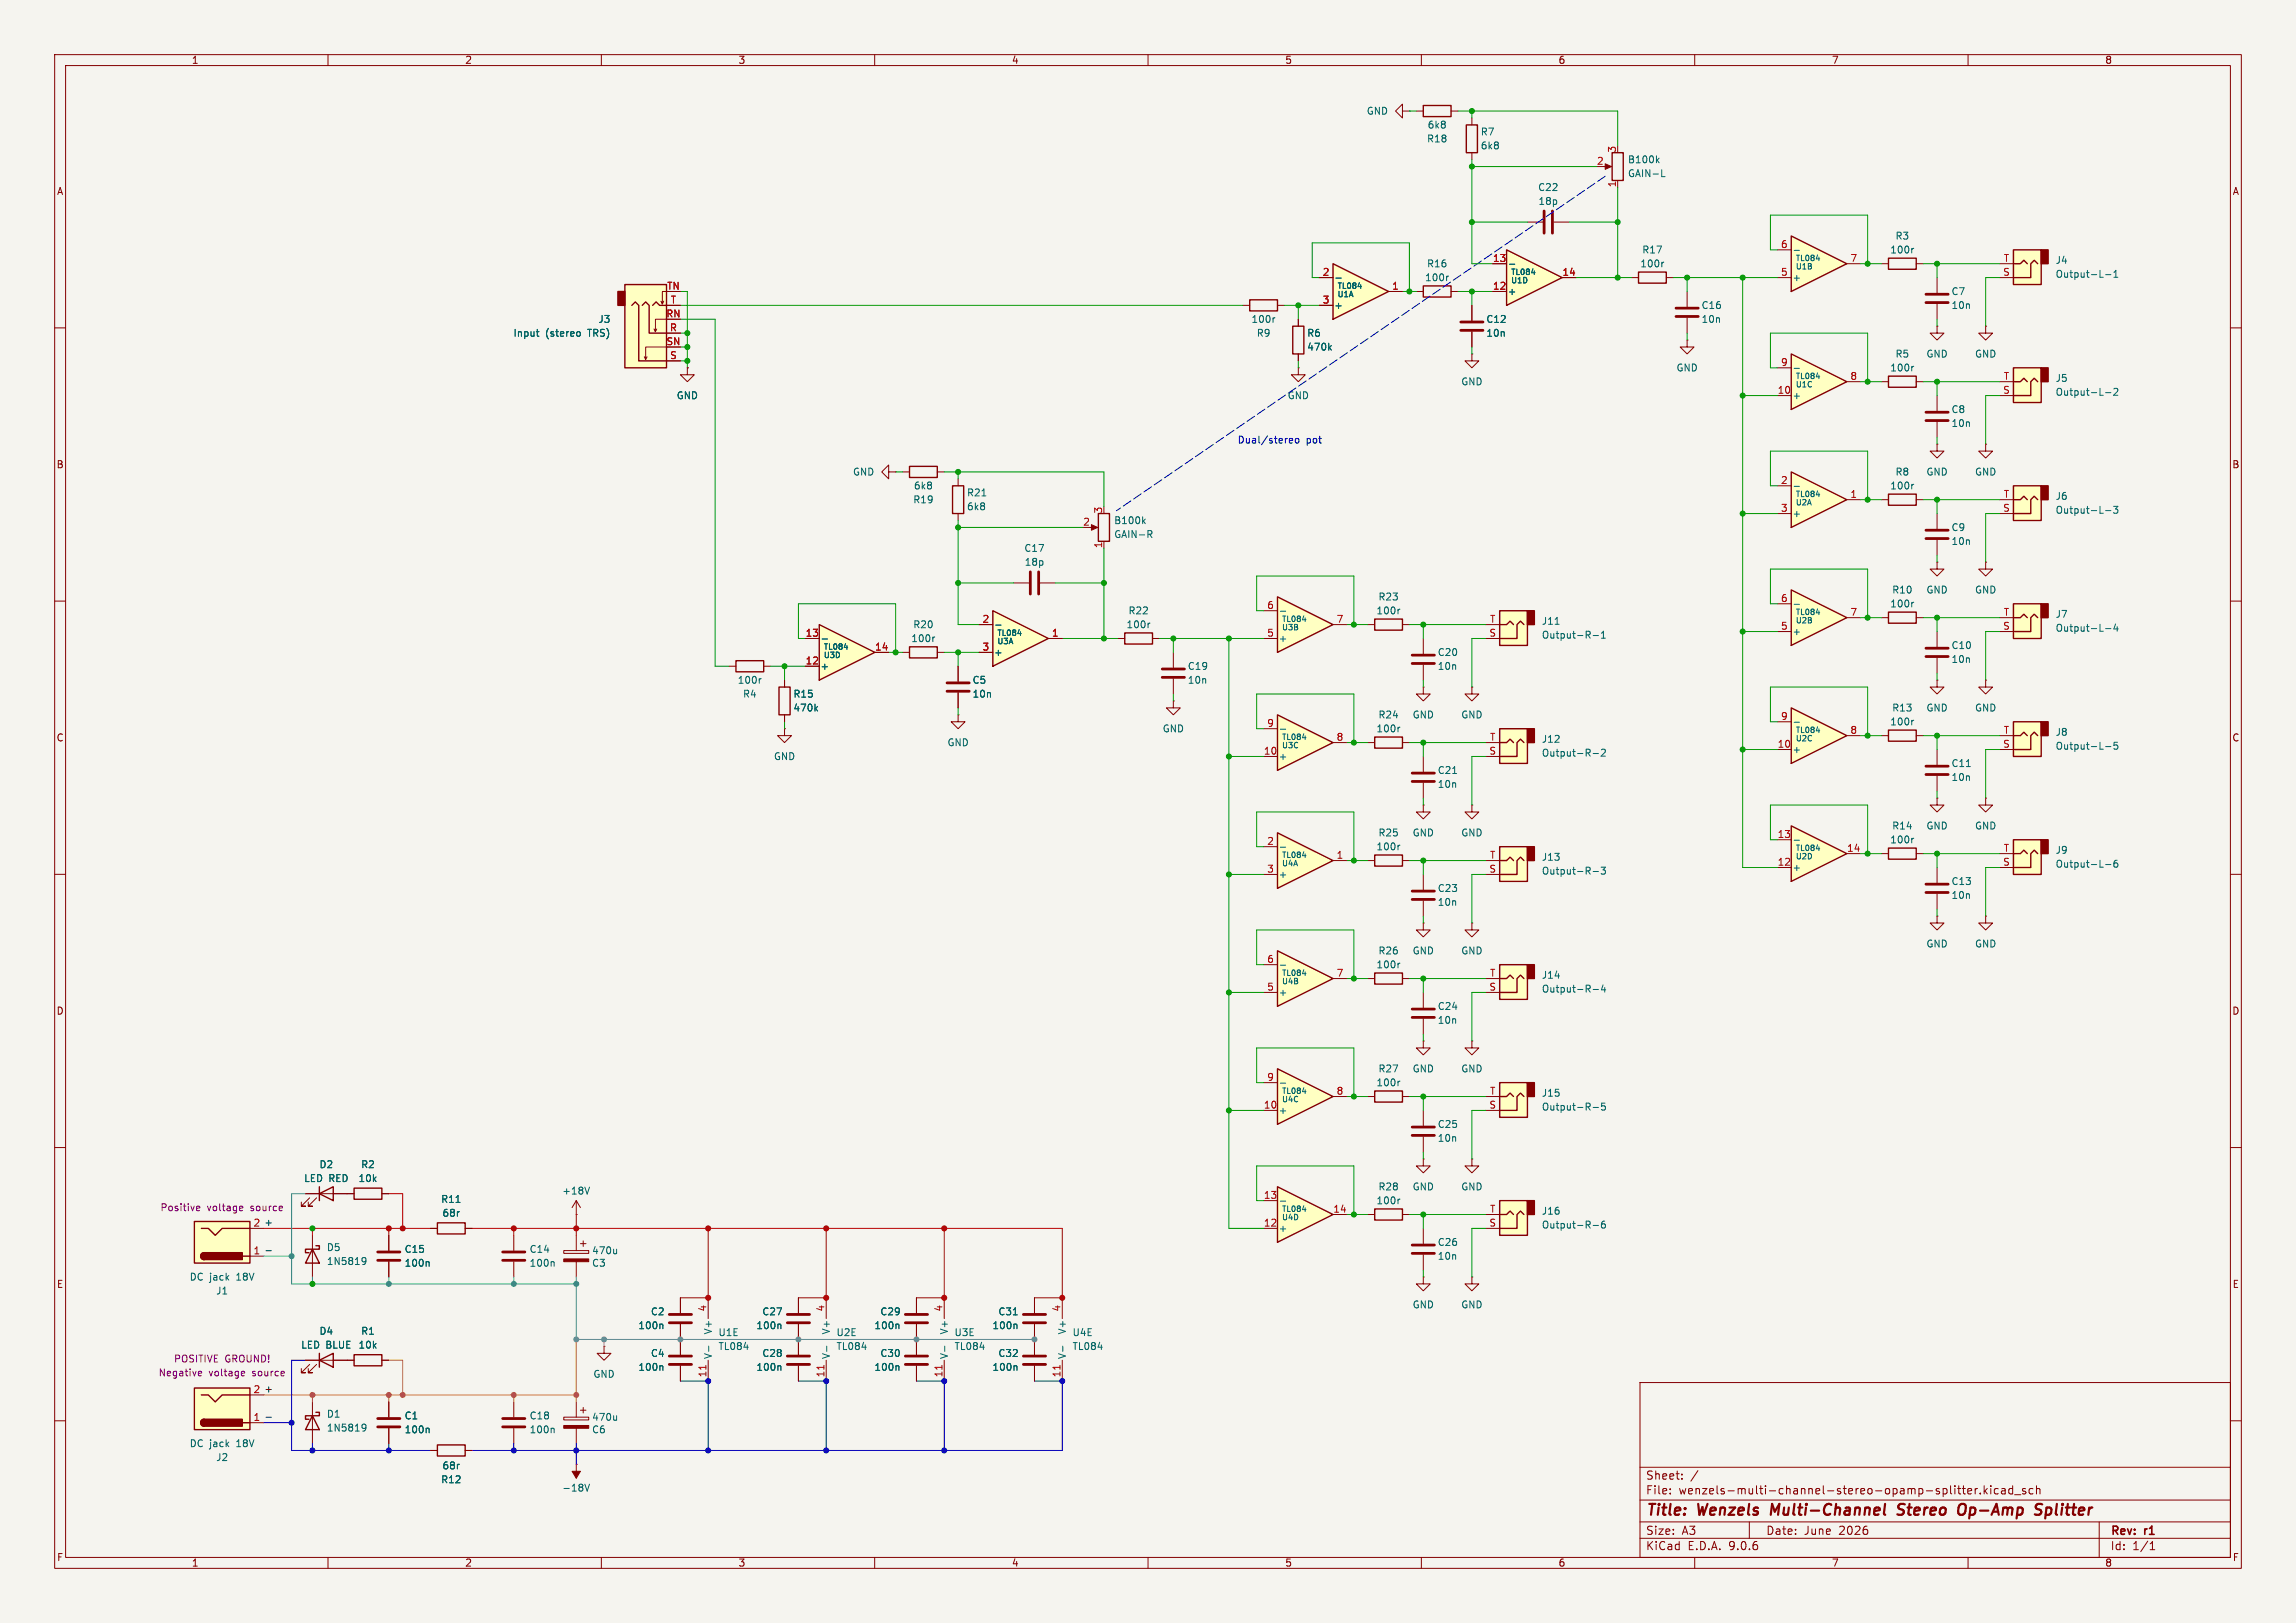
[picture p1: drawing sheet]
<svg xmlns="http://www.w3.org/2000/svg" width="420mm" height="297mm" viewBox="0 0 420 297" stroke-linecap="round" stroke-linejoin="round" font-family="sans-serif">
<defs><g id="words">
<g font-size="2.8" fill="#840000">
<text x="301" y="277.9">Title:</text>
<text x="310.6" y="277.9">Wenzels</text>
<text x="324.8" y="277.9">Multi-Channel</text>
<text x="348.8" y="277.9">Stereo</text>
<text x="360.7" y="277.9">Op-Amp</text>
<text x="375.6" y="277.9">Splitter</text>
</g>
<g font-size="2.1" fill="#840000">
<text x="301" y="273.7">File:</text>
<text x="301" y="271">Sheet:</text>
<text x="307.1" y="273.7">wenzels-multi-channel-stereo-opamp-splitter.kicad_sch</text>
<text x="301" y="281.1">Size:</text>
<text x="307.6" y="281.1">A3</text>
<text x="323" y="281.1">Date:</text>
<text x="330" y="281.1">June</text>
<text x="336.4" y="281.1">2026</text>
<text x="386" y="281.3">Rev:</text>
<text x="392.4" y="281.3">r1</text>
<text x="301" y="283.9">KiCad</text>
<text x="308.7" y="283.9">E.D.A.</text>
<text x="316.3" y="283.9">9.0.6</text>
<text x="386" y="283.9">Id:</text>
<text x="390.1" y="283.9">1/1</text>
</g>
<g font-size="1.8" fill="#840000">
<text x="35" y="11.9">1</text>
<text x="85" y="11.9">2</text>
<text x="135" y="11.9">3</text>
<text x="185" y="11.9">4</text>
<text x="235" y="11.9">5</text>
<text x="285" y="11.9">6</text>
<text x="335" y="11.9">7</text>
<text x="385" y="11.9">8</text>
<text x="10.3" y="35.9">A</text>
<text x="408.3" y="35.9">A</text>
<text x="10.3" y="85.9">B</text>
<text x="408.2" y="85.9">B</text>
<text x="10.3" y="135.9">C</text>
<text x="408.2" y="135.9">C</text>
<text x="10.3" y="185.9">D</text>
<text x="408.2" y="185.9">D</text>
<text x="10.3" y="235.9">E</text>
<text x="408.3" y="235.9">E</text>
<text x="10.3" y="285.9">F</text>
<text x="35" y="286.9">1</text>
<text x="85" y="286.9">2</text>
<text x="135" y="286.9">3</text>
<text x="185" y="286.9">4</text>
<text x="235" y="286.9">5</text>
<text x="285" y="286.9">6</text>
<text x="335" y="286.9">7</text>
<text x="385" y="286.9">8</text>
<text x="408.3" y="285.9">F</text>
</g>
<g font-size="1.8" fill="#006464">
<text x="249.9" y="21.2">GND</text>
<text x="261.1" y="23.7">6k8</text>
<text x="260.9" y="26.3">R18</text>
<text x="270.8" y="25">R7</text>
<text x="270.8" y="27.5">6k8</text>
<text x="281.3" y="35.2">C22</text>
<text x="297.7" y="32.6">GAIN-L</text>
<text x="297.7" y="30.1">B100k</text>
<text x="281.3" y="37.7">18p</text>
<text x="300.3" y="46.6">R17</text>
<text x="345.7" y="46.6">100r</text>
<text x="346.6" y="44">R3</text>
<text x="260.6" y="51.7">100r</text>
<text x="260.9" y="49.1">R16</text>
<text x="300" y="49.1">100r</text>
<text x="327.8" y="51.7">+</text>
<text x="375.9" y="48.5">J4</text>
<text x="375.9" y="51">Output-L-1</text>
<text x="109.4" y="59.3">J3</text>
<text x="228.8" y="59.3">100r</text>
<text x="244" y="56.7">+</text>
<text x="271.8" y="59.3">C12</text>
<text x="275.7" y="54.2">+</text>
<text x="311.2" y="56.7">C16</text>
<text x="311.2" y="59.3">10n</text>
<text x="356.9" y="54.2">C7</text>
<text x="356.9" y="56.7">10n</text>
<text x="93.8" y="61.8">Input</text>
<text x="99.8" y="61.8">(stereo</text>
<text x="107.7" y="61.8">TRS)</text>
<text x="229.8" y="61.8">R9</text>
<text x="239" y="61.8">R6</text>
<text x="239" y="64.4">470k</text>
<text x="271.8" y="61.8">10n</text>
<text x="346.6" y="65.6">R5</text>
<text x="352.3" y="65.6">GND</text>
<text x="361.2" y="65.6">GND</text>
<text x="267.2" y="70.7">GND</text>
<text x="306.6" y="68.2">GND</text>
<text x="345.7" y="68.2">100r</text>
<text x="375.9" y="70.1">J5</text>
<text x="123.7" y="73.3">GND</text>
<text x="235.5" y="73.3">GND</text>
<text x="327.8" y="73.3">+</text>
<text x="356.9" y="75.8">C8</text>
<text x="375.9" y="72.6">Output-L-2</text>
<text x="356.9" y="78.3">10n</text>
<text x="155.9" y="87.2">GND</text>
<text x="167.1" y="89.8">6k8</text>
<text x="345.7" y="89.8">100r</text>
<text x="346.6" y="87.2">R8</text>
<text x="352.3" y="87.2">GND</text>
<text x="361.2" y="87.2">GND</text>
<text x="167" y="92.3">R19</text>
<text x="176.8" y="93.6">6k8</text>
<text x="176.8" y="91">R21</text>
<text x="327.8" y="94.8">+</text>
<text x="375.9" y="91.7">J6</text>
<text x="375.9" y="94.2">Output-L-3</text>
<text x="187.3" y="101.2">C17</text>
<text x="203.7" y="98.7">GAIN-R</text>
<text x="203.7" y="96.1">B100k</text>
<text x="356.9" y="97.4">C9</text>
<text x="356.9" y="99.9">10n</text>
<text x="187.3" y="103.7">18p</text>
<text x="206.3" y="112.6">R22</text>
<text x="251.7" y="112.6">100r</text>
<text x="252.1" y="110.1">R23</text>
<text x="345.7" y="111.4">100r</text>
<text x="346" y="108.8">R10</text>
<text x="352.3" y="108.8">GND</text>
<text x="361.2" y="108.8">GND</text>
<text x="375.9" y="113.3">J7</text>
<text x="166.6" y="117.7">100r</text>
<text x="167" y="115.2">R20</text>
<text x="206" y="115.2">100r</text>
<text x="233.8" y="117.7">+</text>
<text x="281.9" y="114.5">J11</text>
<text x="281.9" y="117.1">Output-R-1</text>
<text x="327.8" y="116.4">+</text>
<text x="356.9" y="119">C10</text>
<text x="375.9" y="115.8">Output-L-4</text>
<text x="134.9" y="125.3">100r</text>
<text x="150" y="122.8">+</text>
<text x="177.8" y="125.3">C5</text>
<text x="181.7" y="120.2">+</text>
<text x="217.2" y="122.8">C19</text>
<text x="217.2" y="125.3">10n</text>
<text x="262.9" y="120.2">C20</text>
<text x="262.9" y="122.8">10n</text>
<text x="356.9" y="121.5">10n</text>
<text x="135.8" y="127.9">R4</text>
<text x="145" y="127.9">R15</text>
<text x="145" y="130.4">470k</text>
<text x="177.8" y="127.9">10n</text>
<text x="252.1" y="131.7">R24</text>
<text x="258.3" y="131.7">GND</text>
<text x="267.2" y="131.7">GND</text>
<text x="346" y="130.4">R13</text>
<text x="352.3" y="130.4">GND</text>
<text x="361.2" y="130.4">GND</text>
<text x="173.2" y="136.8">GND</text>
<text x="212.6" y="134.2">GND</text>
<text x="251.7" y="134.2">100r</text>
<text x="281.9" y="136.1">J12</text>
<text x="345.7" y="132.9">100r</text>
<text x="375.9" y="134.8">J8</text>
<text x="375.9" y="137.4">Output-L-5</text>
<text x="141.5" y="139.3">GND</text>
<text x="233.8" y="139.3">+</text>
<text x="262.9" y="141.8">C21</text>
<text x="281.9" y="138.7">Output-R-2</text>
<text x="327.8" y="138">+</text>
<text x="356.9" y="140.6">C11</text>
<text x="356.9" y="143.1">10n</text>
<text x="262.9" y="144.4">10n</text>
<text x="251.7" y="155.8">100r</text>
<text x="252.1" y="153.3">R25</text>
<text x="258.3" y="153.3">GND</text>
<text x="267.2" y="153.3">GND</text>
<text x="345.7" y="154.5">100r</text>
<text x="346" y="152">R14</text>
<text x="352.3" y="152">GND</text>
<text x="361.2" y="152">GND</text>
<text x="233.8" y="160.9">+</text>
<text x="281.9" y="157.7">J13</text>
<text x="281.9" y="160.2">Output-R-3</text>
<text x="327.8" y="159.6">+</text>
<text x="375.9" y="156.4">J9</text>
<text x="375.9" y="159">Output-L-6</text>
<text x="262.9" y="163.4">C23</text>
<text x="262.9" y="166">10n</text>
<text x="356.9" y="162.2">C13</text>
<text x="356.9" y="164.7">10n</text>
<text x="352.3" y="173.6">GND</text>
<text x="361.2" y="173.6">GND</text>
<text x="251.7" y="177.4">100r</text>
<text x="252.1" y="174.9">R26</text>
<text x="258.3" y="174.9">GND</text>
<text x="267.2" y="174.9">GND</text>
<text x="281.9" y="179.3">J14</text>
<text x="233.8" y="182.5">+</text>
<text x="262.9" y="185">C24</text>
<text x="281.9" y="181.8">Output-R-4</text>
<text x="262.9" y="187.6">10n</text>
<text x="252.1" y="196.4">R27</text>
<text x="258.3" y="196.4">GND</text>
<text x="267.2" y="196.4">GND</text>
<text x="251.7" y="199">100r</text>
<text x="281.9" y="200.9">J15</text>
<text x="281.9" y="203.4">Output-R-5</text>
<text x="233.8" y="204.1">+</text>
<text x="262.9" y="206.6">C25</text>
<text x="262.9" y="209.1">10n</text>
<text x="58.3" y="214">D2</text>
<text x="66" y="214">R2</text>
<text x="55.5" y="216.5">LED RED</text>
<text x="65.5" y="216.5">10k</text>
<text x="80.6" y="220.3">R11</text>
<text x="102.8" y="218.8">+18V</text>
<text x="251.7" y="220.6">100r</text>
<text x="252.1" y="218">R28</text>
<text x="258.3" y="218">GND</text>
<text x="267.2" y="218">GND</text>
<text x="80.8" y="222.9">68r</text>
<text x="233.8" y="225.7">+</text>
<text x="281.9" y="222.5">J16</text>
<text x="281.9" y="225">Output-R-6</text>
<text x="59.7" y="229.1">D5</text>
<text x="59.7" y="231.7">1N5819</text>
<text x="73.9" y="232">100n</text>
<text x="73.9" y="229.5">C15</text>
<text x="96.8" y="232">100n</text>
<text x="96.8" y="229.5">C14</text>
<text x="108.2" y="232">C3</text>
<text x="108.2" y="229.7">470u</text>
<text x="262.9" y="228.2">C26</text>
<text x="262.9" y="230.7">10n</text>
<text x="34.6" y="234.5">DC jack</text>
<text x="39.4" y="237.1">J1</text>
<text x="43.4" y="234.5">18V</text>
<text x="258.3" y="239.6">GND</text>
<text x="267.2" y="239.6">GND</text>
<text x="58.3" y="244.4">D4</text>
<text x="66" y="244.4">R1</text>
<text x="116.7" y="243.4">100n</text>
<text x="119" y="240.9">C2</text>
<text x="130.4" y="244.3" transform="rotate(-90 130.4 244.3)">V+</text>
<text x="131.3" y="244.7">U1E</text>
<text x="138.3" y="243.4">100n</text>
<text x="139.4" y="240.9">C27</text>
<text x="152" y="244.3" transform="rotate(-90 152 244.3)">V+</text>
<text x="152.9" y="244.7">U2E</text>
<text x="159.9" y="243.4">100n</text>
<text x="160.9" y="240.9">C29</text>
<text x="173.6" y="244.3" transform="rotate(-90 173.6 244.3)">V+</text>
<text x="174.5" y="244.7">U3E</text>
<text x="181.4" y="243.4">100n</text>
<text x="182.5" y="240.9">C31</text>
<text x="195.2" y="244.3" transform="rotate(-90 195.2 244.3)">V+</text>
<text x="196.1" y="244.7">U4E</text>
<text x="55" y="247">LED BLUE</text>
<text x="65.5" y="247">10k</text>
<text x="116.7" y="251.1">100n</text>
<text x="119" y="248.5">C4</text>
<text x="130.4" y="248.8" transform="rotate(-90 130.4 248.8)">V-</text>
<text x="131.3" y="247.2">TL084</text>
<text x="138.3" y="251.1">100n</text>
<text x="139.4" y="248.5">C28</text>
<text x="152" y="248.8" transform="rotate(-90 152 248.8)">V-</text>
<text x="152.9" y="247.2">TL084</text>
<text x="159.9" y="251.1">100n</text>
<text x="160.9" y="248.5">C30</text>
<text x="173.6" y="248.8" transform="rotate(-90 173.6 248.8)">V-</text>
<text x="174.5" y="247.2">TL084</text>
<text x="181.4" y="251.1">100n</text>
<text x="182.5" y="248.5">C32</text>
<text x="195.2" y="248.8" transform="rotate(-90 195.2 248.8)">V-</text>
<text x="196.1" y="247.2">TL084</text>
<text x="108.5" y="252.3">GND</text>
<text x="59.7" y="259.6">D1</text>
<text x="59.7" y="262.2">1N5819</text>
<text x="73.9" y="259.9">C1</text>
<text x="73.9" y="262.5">100n</text>
<text x="96.8" y="262.5">100n</text>
<text x="96.8" y="259.9">C18</text>
<text x="108.2" y="262.5">C6</text>
<text x="108.2" y="260.2">470u</text>
<text x="34.6" y="265">DC jack</text>
<text x="39.4" y="267.6">J2</text>
<text x="43.4" y="265">18V</text>
<text x="80.8" y="269.1">68r</text>
<text x="80.6" y="271.6">R12</text>
<text x="102.8" y="273.2">-18V</text>
</g>
<g font-size="1.8" fill="#a90000">
<text x="295.7" y="28" transform="rotate(-90 295.7 28)">3</text>
<text x="292" y="30.2">2</text>
<text x="295.7" y="34.4" transform="rotate(-90 295.7 34.4)">1</text>
<text x="325.7" y="45.5">6</text>
<text x="121.9" y="53.1">TN</text>
<text x="241.9" y="50.5">2</text>
<text x="254.6" y="53.1">1</text>
<text x="273" y="53.1">12</text>
<text x="273" y="48">13</text>
<text x="285.7" y="50.5">14</text>
<text x="325.7" y="50.5">5</text>
<text x="338.4" y="48">7</text>
<text x="366.3" y="50.5">S</text>
<text x="366.4" y="48">T</text>
<text x="121.8" y="58.2">RN</text>
<text x="122.6" y="55.6">T</text>
<text x="241.9" y="55.6">3</text>
<text x="121.8" y="63.2">SN</text>
<text x="122.5" y="60.7">R</text>
<text x="122.5" y="65.8">S</text>
<text x="325.7" y="67.1">9</text>
<text x="338.4" y="69.6">8</text>
<text x="366.4" y="69.6">T</text>
<text x="325.1" y="72.1">10</text>
<text x="366.3" y="72.1">S</text>
<text x="325.7" y="88.6">2</text>
<text x="201.7" y="94.1" transform="rotate(-90 201.7 94.1)">3</text>
<text x="325.7" y="93.7">3</text>
<text x="338.4" y="91.2">1</text>
<text x="366.3" y="93.7">S</text>
<text x="366.4" y="91.2">T</text>
<text x="198" y="96.3">2</text>
<text x="201.7" y="100.4" transform="rotate(-90 201.7 100.4)">1</text>
<text x="231.7" y="111.5">6</text>
<text x="325.7" y="110.2">6</text>
<text x="338.4" y="112.8">7</text>
<text x="366.4" y="112.8">T</text>
<text x="147.3" y="116.6">13</text>
<text x="160" y="119.1">14</text>
<text x="179.6" y="119.1">3</text>
<text x="179.6" y="114">2</text>
<text x="192.3" y="116.6">1</text>
<text x="231.7" y="116.6">5</text>
<text x="244.4" y="114">7</text>
<text x="272.3" y="116.6">S</text>
<text x="272.5" y="114">T</text>
<text x="325.7" y="115.3">5</text>
<text x="366.3" y="115.3">S</text>
<text x="147.3" y="121.7">12</text>
<text x="325.7" y="131.8">9</text>
<text x="231.7" y="133.1">9</text>
<text x="244.4" y="135.6">8</text>
<text x="272.5" y="135.6">T</text>
<text x="325.1" y="136.9">10</text>
<text x="338.4" y="134.4">8</text>
<text x="366.3" y="136.9">S</text>
<text x="366.4" y="134.4">T</text>
<text x="231.1" y="138.2">10</text>
<text x="272.3" y="138.2">S</text>
<text x="231.7" y="154.7">2</text>
<text x="325.1" y="153.4">13</text>
<text x="337.8" y="156">14</text>
<text x="366.4" y="156">T</text>
<text x="231.7" y="159.8">3</text>
<text x="244.4" y="157.2">1</text>
<text x="272.3" y="159.8">S</text>
<text x="272.5" y="157.2">T</text>
<text x="325.1" y="158.5">12</text>
<text x="366.3" y="158.5">S</text>
<text x="231.7" y="176.3">6</text>
<text x="244.4" y="178.8">7</text>
<text x="272.5" y="178.8">T</text>
<text x="231.7" y="181.4">5</text>
<text x="272.3" y="181.4">S</text>
<text x="231.7" y="197.9">9</text>
<text x="231.1" y="202.9">10</text>
<text x="244.4" y="200.4">8</text>
<text x="272.3" y="202.9">S</text>
<text x="272.5" y="200.4">T</text>
<text x="231.1" y="219.5">13</text>
<text x="243.8" y="222">14</text>
<text x="272.5" y="222">T</text>
<text x="231.1" y="224.5">12</text>
<text x="272.3" y="224.5">S</text>
<text x="46.3" y="229.6">1 -</text>
<text x="129.3" y="240.1" transform="rotate(-90 129.3 240.1)">4</text>
<text x="150.9" y="240.1" transform="rotate(-90 150.9 240.1)">4</text>
<text x="172.5" y="240.1" transform="rotate(-90 172.5 240.1)">4</text>
<text x="194.1" y="240.1" transform="rotate(-90 194.1 240.1)">4</text>
<text x="129.3" y="252.1" transform="rotate(-90 129.3 252.1)">11</text>
<text x="150.9" y="252.1" transform="rotate(-90 150.9 252.1)">11</text>
<text x="172.5" y="252.1" transform="rotate(-90 172.5 252.1)">11</text>
<text x="194.1" y="252.1" transform="rotate(-90 194.1 252.1)">11</text>
<text x="46.3" y="260.1">1 -</text>
</g>
<g font-size="1.8" fill="#0000c2">
<text x="226.3" y="81.5">Dual/stereo</text>
<text x="238.9" y="81.5">pot</text>
</g>
<g font-size="1.8" fill="#840084">
<text x="29.3" y="221.8">Positive</text>
<text x="37.9" y="221.8">voltage</text>
<text x="45.9" y="221.8">source</text>
<text x="31.7" y="249.5">POSITIVE GROUND!</text>
<text x="28.9" y="252.1">Negative</text>
<text x="38.2" y="252.1">voltage</text>
<text x="46.3" y="252.1">source</text>
</g>
<g font-size="1.8" fill="#0f0f0f">
<text x="46.3" y="224.5">2 +</text>
<text x="46.3" y="255">2 +</text>
</g>
<g font-size="1.4" fill="#006464">
<text x="328.4" y="48">TL084</text>
<text x="244.6" y="53.1">TL084</text>
<text x="276.3" y="52">U1D</text>
<text x="276.3" y="50.5">TL084</text>
<text x="328.4" y="49.5">U1B</text>
<text x="244.6" y="54.6">U1A</text>
<text x="328.4" y="71.1">U1C</text>
<text x="328.4" y="69.6">TL084</text>
<text x="328.4" y="92.7">U2A</text>
<text x="328.4" y="91.2">TL084</text>
<text x="328.4" y="112.8">TL084</text>
<text x="150.6" y="119.1">TL084</text>
<text x="182.3" y="118.1">U3A</text>
<text x="182.3" y="116.6">TL084</text>
<text x="234.4" y="115.5">U3B</text>
<text x="234.4" y="114">TL084</text>
<text x="328.4" y="114.3">U2B</text>
<text x="150.6" y="120.6">U3D</text>
<text x="234.4" y="137.1">U3C</text>
<text x="234.4" y="135.6">TL084</text>
<text x="328.4" y="135.9">U2C</text>
<text x="328.4" y="134.3">TL084</text>
<text x="328.4" y="155.9">TL084</text>
<text x="234.4" y="158.7">U4A</text>
<text x="234.4" y="157.2">TL084</text>
<text x="328.4" y="157.5">U2D</text>
<text x="234.4" y="178.8">TL084</text>
<text x="234.4" y="180.3">U4B</text>
<text x="234.4" y="201.9">U4C</text>
<text x="234.4" y="200.4">TL084</text>
<text x="234.4" y="222">TL084</text>
<text x="234.4" y="223.5">U4D</text>
</g>
</g></defs>
<path d="M0 0h420v297h-420z" fill="#f5f4ef" stroke="#f5f4ef" stroke-width=".18"/>
<g fill="none" stroke="#840000" stroke-width=".18">
<path d="M10 10h400v277h-400zM12 12h396v273h-396zM60 10v2M110 10v2M160 10v2M210 10v2M260 10v2M310 10v2M360 10v2M269.2 21.6v1.3M269.2 27.9v1.3M279.4 40.6h2.8"/>
<path d="M284.2 40.6h2.8M10 60h2M408 60h2M10 110h2M408 110h2M354.3 124.5v1.2h1.3l-1.3 1.3-1.2-1.3h1.2M354.3 124.5h.1M10 160h2M408 160h2M10 210h2M408 210h2M300 253h108v32h-108z"/>
<path d="M10 260h2M300 278.5h108M300 274.5h108M300 268.5h108M305.5 273.2v.2M305.5 272.5v.1M307.7 270.5v.2M307.7 269.8v.1M310.6 269.1l-1.3 1.9M320 278.5v3M358.1 272.4h.6M358.5 273.4h.2"/>
<path d="M358.9 272.4h.6M359.2 271.9v1.3l.3 .2M359.9 272.9l.8-.2-.1-.2-.4-.1-.3 .2 .1 .7h.6M361.3 272.4v1M361.7 272.4l-.3 .1-.1 .2M362.2 273.2v.2M362.9 271.9v1.5M363.1 272.8l.4 .6M363.5 272.4l-.6 .6M364.2 271.9v.1M364.2 272.4v1M365.5 272.5l-.4-.1-.3 .3v.4l.1 .2h.6"/>
<path d="M366.2 272.5h.5l.1 .9M366.8 272.7l-.5 .1a.29 .29 0 0 0-.2 .3 .29 .29 0 0 0 .2 .3l.5-.1M368.2 272.5l-.5-.1-.3 .3v.4l.2 .2h.6M368.2 271.9v1.5M368.5 273.5h1.2M370.5 272.5l-.3-.1-.3 .2 .1 .2 .5 .2v.3h-.6M371.9 272.5l-.5-.1-.2 .3v.4l.1 .2h.6M372.5 272.5l.2-.1 .4 .1 .1 .9M372.5 271.9v1.5M384 278.5v6.5M408 260h2M60 285v2"/>
<path d="M110 285v2M160 285v2M210 285v2M260 285v2M300 281.5h108M310 285v2M360 285v2M393.3 283.6h.9M393.3 282.5l.4-.4v1.5"/>
</g>
<path d="M324.2 275.2l-.3 2M344.8 275.2l-.2 1.7 .3 .3M348.1 277a.85 .85 0 0 1-1 .1M348.2 275.2l-.7 .1a.46 .46 0 0 0-.3 .5 .46 .46 0 0 0 .4 .4l.5 .1M358.4 275.5a.69 .69 0 0 1 1.1 0 1.47 1.47 0 0 1-.5 1.7l-.6-.1M372.6 275.3l.2-.1 .8 .1M372.7 276.2l.4 .1a.49 .49 0 0 1 .3 .5 .49 .49 0 0 1-.4 .4h-.5M374.2 277.1l.2 .1 .6-.1M374.4 275.9l-.3 2M374.9 275.9l-.6 .1" fill="none" stroke="#840000" stroke-width=".4"/>
<path d="M268.2 22.9h2.1v5h-2.1z" fill="none" stroke="#840000" stroke-width=".25"/>
<path d="M282.4 38.6v4.1M284 38.6v4.1" fill="none" stroke="#840000" stroke-width=".51"/>
<path d="M327.7 151.1l10.1 5.1-10.1 5.1z" fill="#ffffc2"/>
<path d="M345.4 133.6h5.1v2h-5.1zM327.7 151.1l10.1 5.1-10.1 5.1z" fill="none" stroke="#840000" stroke-width=".25"/>
<path d="M344.2 134.6h1.2M350.5 134.6h1.3M325.1 158.8h2.6M325.1 153.7h2.6M337.8 156.2h2.6M354.3 158.8v2.7M354.3 167.6v1.3h1.3l-1.3 1.3-1.2-1.3h1.2M354.3 167.6h.1M354.3 163.6v2.8M363.2 167.6v1.3h1.3l-1.3 1.3-1.3-1.3h1.3M363.2 167.6h.1" fill="none" stroke="#840000" stroke-width=".18"/>
<path d="M350.1 131.8l-.3 .1M328.2 153.8h1M332.2 155.3h.7" fill="none" stroke="#006464" stroke-width=".18"/>
<path d="M352.3 161.8h4.1M352.3 163.3h4.1" fill="none" stroke="#840000" stroke-width=".51"/>
<path d="M327.7 129.5l10.1 5.1-10.1 5.1z" fill="#ffffc2"/>
<path d="M236.5 59.7h2v5.1h-2zM327.7 129.5l10.1 5.1-10.1 5.1zM345.4 155.2h5.1v2h-5.1z" fill="none" stroke="#840000" stroke-width=".25"/>
<g fill="none" stroke="#840000" stroke-width=".18">
<path d="M237.5 58.4v1.3M237.5 64.8v1.2M354.3 115.6v2.8M325.1 137.2h2.6M325.1 132.1h2.6M337.8 134.6h2.6M354.3 120.4v2.8M363.2 124.5v1.2h1.3l-1.3 1.3-1.3-1.3h1.3M363.2 124.5h.1M344.2 156.2h1.2M350.5 156.2h1.3M354.3 146.1v1.2h1.3l-1.3 1.3-1.2-1.3h1.2"/>
<path d="M354.3 146.1h.1M363.2 146.1v1.2h1.3l-1.3 1.3-1.3-1.3h1.3M363.2 146.1h.1"/>
</g>
<path d="M243.2 63.6l.3 .5M243.5 63.2l-.4 .5M328.2 132.2h1M332.2 133.7h.7M350.1 153.4l-.3 .1" fill="none" stroke="#006464" stroke-width=".18"/>
<path d="M352.3 118.6h4.1M352.3 120.1h4.1" fill="none" stroke="#840000" stroke-width=".51"/>
<path d="M368.3 132.1h5.1v6.3h-5.1z" fill="#ffffc2"/>
<path d="M373.4 132.1h1.2v2.5h-1.2z" fill="#840000" stroke="#840000" stroke-width=".25"/>
<path d="M368.3 132.1h5.1v6.3h-5.1zM368.3 134.6h1.3l.6-.6 .6 .6M372.7 134.6l-.6-.6-.6 .6v2.6h-3.2" fill="none" stroke="#840000" stroke-width=".25"/>
<path d="M354.3 137.2v2.8M365.8 137.2h2.5M365.8 134.6h2.5M354.3 142v2.8" fill="none" stroke="#840000" stroke-width=".18"/>
<path d="M385.2 136.6h.9M387.3 135.8h-.6v.6l.2-.1 .4 .1 .1 .2-.1 .4-.1 .1-.5-.1M359.7 140.3h.7" fill="none" stroke="#006464" stroke-width=".18"/>
<path d="M352.3 140.2h4.1M352.3 141.7h4.1" fill="none" stroke="#840000" stroke-width=".51"/>
<path d="M327.7 43.2l10.1 5.1-10.1 5z" fill="#ffffc2"/>
<path d="M327.7 43.2l10.1 5.1-10.1 5z" fill="none" stroke="#840000" stroke-width=".25"/>
<path d="M325.1 50.8h2.6M325.1 45.7h2.6M337.8 48.3h2.6" fill="none" stroke="#840000" stroke-width=".18"/>
<path d="M328.2 45.8h1M332.2 47.4h.7" fill="none" stroke="#006464" stroke-width=".18"/>
<path d="M327.7 64.8l10.1 5.1-10.1 5z" fill="#ffffc2"/>
<path d="M345.4 47.2h5.1v2.1h-5.1zM327.7 64.8l10.1 5.1-10.1 5zM345.4 68.8h5.1v2.1h-5.1zM345.4 90.4h5.1v2.1h-5.1zM57.1 228.6l1.3 2.5h-2.5zM57.8 228h.6v.6h-2.5v.6h.6M80 223.8h5.1v2h-5.1z" fill="none" stroke="#840000" stroke-width=".25"/>
<g fill="none" stroke="#840000" stroke-width=".18">
<path d="M308.6 53.3v2.8M308.6 58.2v2.8M344.2 48.3h1.2M350.5 48.3h1.3M354.3 50.8v2.8M354.3 55.6v2.8M308.6 62.2v1.3h1.3l-1.3 1.3-1.3-1.3h1.3M308.6 62.2h.1M325.1 72.4h2.6M325.1 67.3h2.6M337.8 69.9h2.6M344.2 69.9h1.2"/>
<path d="M350.5 69.9h1.3M344.2 91.4h1.2M350.5 91.4h1.3M354.3 81.3v1.3h1.3l-1.3 1.2-1.2-1.2h1.2M354.3 81.3h.1M363.2 81.3v1.3h1.3l-1.3 1.2-1.3-1.2h1.3M363.2 81.3h.1M105.4 219.7v2.5M105.4 219.7l-.8 1.3M105.4 219.7l.8 1.3M57.1 226.1v7.6M78.7 224.8h1.3"/>
<path d="M85.1 224.8h1.3M94 226.1v2.8M94 230.9v2.8M105.4 222.2h.1M151.1 237.5v3.8M167.6 237.5v2.8M172.7 237.5v3.8M189.2 237.5v2.8M194.3 237.5v3.8M94 256.5v2.8M151.1 248.9v3.8M167.6 242.3v5.6"/>
<path d="M167.6 249.9v2.8M172.7 248.9v3.8M189.2 242.3v5.6M189.2 249.9v2.8M194.3 248.9v3.8M94 261.4v2.8M105.4 268h.1M105.4 268v2.5"/>
</g>
<g fill="none" stroke="#006464" stroke-width=".18">
<path d="M350.1 45.5h-.3M328.2 67.4h1M332.2 69h.7M350.1 67l-.3 .1M350.1 88.6l-.3 .1M107.8 217.2l-.4 1.3M66.3 230.2l.4-.1 .2 .3a.84 .84 0 0 1-.3 1h-.3M66.9 230.7l-.2 .2h-.4M83.4 220h.8M83.9 221.7h.1M101.2 230.9l.2 .2v.6M151.2 246.3v1"/>
<path d="M164.3 242.3l.1 .2v.6M164.3 249.9l.1 .2v.7M172.8 246.3v1M185.4 240.6h.7M185.8 249.9l.2 .2v.7M185.8 242.3l.2 .2v.6M194.4 246.3v1M101.2 261.4l.2 .1v.7M107 271.6l.4 1.3 .4-1.3"/>
</g>
<g fill="none" stroke="#840000" stroke-width=".51">
<path d="M306.6 56.4h4M306.6 57.9h4M352.3 53.8h4.1M352.3 55.4h4.1M91.9 229.1h4.1M91.9 230.6h4.1M91.9 259.6h4.1M165.6 248.2h4.1M165.6 249.7h4.1M165.6 240.5h4.1M165.6 242.1h4.1M187.2 248.2h4.1"/>
<path d="M187.2 249.7h4.1M187.2 240.5h4.1M187.2 242.1h4.1M91.9 261.1h4.1"/>
</g>
<path d="M104.6 269.2h1.6l-.8 1.3z" fill="#840000" stroke="#840000" stroke-width=".18"/>
<path d="M150.7 249.9v.7M172.3 249.9v.7M193.9 249.9v.7" fill="none" stroke="#a90000" stroke-width=".18"/>
<path d="M35.6 223.5h10.1v7.6h-10.1z" fill="#ffffc2"/>
<path d="M260.3 19.3h5.1v2h-5.1zM294.9 27.9h2v5.1h-2zM299.7 49.8h5.1v2h-5.1zM58.4 218.4l2.6-1.2v2.5zM58.4 217.2v2.5M64.8 217.4h5v2.1h-5zM35.6 223.5h10.1v7.6h-10.1zM36.8 224.8h1.3l1.3 1.3 1.2-1.3h5.1M37.3 229.2a.64 .64 0 0 0-.6 .7 .64 .64 0 0 0 .6 .6M44.4 229.9h1.3" fill="none" stroke="#840000" stroke-width=".25"/>
<g fill="#840000" stroke="#840000" stroke-width=".25">
<path d="M36.9 229.4l.4-.2v1.3a.63 .63 0 0 1-.5-.4 .63 .63 0 0 1 .1-.7z"/>
<path d="M37.3 229.2h7v1.3h-7z"/>
</g>
<g fill="none" stroke="#840000" stroke-width=".18">
<path d="M256.5 20.3v-1.2l-1.2 1.2 1.2 1.3v-1.3h1.3M257.8 20.3h.1M259.1 20.3h1.2M265.4 20.3h1.3M293.4 30.5h1M295.9 33v1.3M298.4 50.8h1.3M304.8 50.8h1.3M354.3 59.7v1.3h1.3l-1.3 1.2-1.2-1.2h1.2M354.3 59.7h.1M55.9 218.4h8.9M56.6 219.2l-1.5 1.5h.8h-.8v-.7"/>
<path d="M57.9 219.2l-1.5 1.5h.7h-.7v-.7M69.8 218.4h1.3M45.7 229.9h2.6"/>
</g>
<path d="M36 221.4l.1 .2 .4-.1M36 220.9l.1-.2h.3l.2 .2v.1l-.6 .1M44 220.7l.4 .1v.2l-.6 .1M44.4 221.5l-.4 .1" fill="none" stroke="#840084" stroke-width=".18"/>
<path d="M303.1 29.3l.4 .5M303.5 28.9l-.5 .5M304 32.3h.6M304.3 48l-.2 .1" fill="none" stroke="#006464" stroke-width=".18"/>
<path d="M293.6 30l1.2 .5-1.2 .5z" fill="#840000" stroke="#840000" stroke-width=".18"/>
<path d="M275.6 45.7l10.1 5.1-10.1 5.1z" fill="#ffffc2"/>
<path d="M275.6 45.7l10.1 5.1-10.1 5.1z" fill="none" stroke="#840000" stroke-width=".25"/>
<path d="M269.2 55.9v2.8M273 53.3h2.6M273 48.3h2.6M285.7 50.8h2.6M237.5 67.3v1.3h1.3l-1.3 1.3-1.3-1.3h1.3M237.5 67.3h.1M269.2 60.7v2.8" fill="none" stroke="#840000" stroke-width=".18"/>
<path d="M276.1 48.4h1M280.2 49.9h.6" fill="none" stroke="#006464" stroke-width=".18"/>
<path d="M267.2 58.9h4.1M267.2 60.5h4.1" fill="none" stroke="#840000" stroke-width=".51"/>
<path d="M243.8 48.3l10.2 5-10.2 5.1z" fill="#ffffc2"/>
<path d="M243.8 48.3l10.2 5-10.2 5.1zM260.3 52.3h5.1v2.1h-5.1z" fill="none" stroke="#840000" stroke-width=".25"/>
<path d="M241.3 55.9h2.5M241.3 50.8h2.5M254 53.3h2.5M259.1 53.3h1.2M265.4 53.3h1.3M269.2 64.8v1.2h1.3l-1.3 1.3-1.2-1.3h1.2M269.2 64.8h.1M185.4 106.7h2.8M190.2 106.7h2.8M269.2 125.7v1.3h1.3l-1.3 1.3-1.2-1.3h1.2M269.2 125.7h.1" fill="none" stroke="#840000" stroke-width=".18"/>
<path d="M244.4 50.9h.9M248.4 52.4h.6M265 50.5l-.3 .1" fill="none" stroke="#006464" stroke-width=".18"/>
<path d="M188.5 104.6v4.1M190 104.6v4.1" fill="none" stroke="#840000" stroke-width=".51"/>
<path d="M274.3 111.8h5.1v6.3h-5.1z" fill="#ffffc2"/>
<path d="M279.4 111.8h1.3v2.5h-1.3z" fill="#840000" stroke="#840000" stroke-width=".25"/>
<path d="M228.6 54.9h5.1v2h-5.1zM274.3 111.8h5.1v6.3h-5.1zM274.3 114.3h1.3l.6-.6 .7 .6M278.8 114.3l-.7-.6-.6 .6v2.5h-3.2M251.5 178.1h5v2h-5z" fill="none" stroke="#840000" stroke-width=".25"/>
<path d="M227.3 55.9h1.3M233.7 55.9h1.2M271.8 116.8h2.5M271.8 114.3h2.5M214.6 128.3v1.2h1.3l-1.3 1.3-1.2-1.3h1.2M214.6 128.3h.1M250.2 179.1h1.3M256.5 179.1h1.3M260.3 168.9v1.3h1.3l-1.3 1.3-1.2-1.3h1.2M260.3 168.9h.1M269.2 168.9v1.3h1.3l-1.3 1.3-1.2-1.3h1.2M269.2 168.9h.1" fill="none" stroke="#840000" stroke-width=".18"/>
<path d="M233.2 58.2h-.2M284.5 114.2h.7M291.4 116.3h1M292.9 116.8h.8M292.9 115.9l.4-.4v1.3M256.1 176.3h-.3" fill="none" stroke="#006464" stroke-width=".18"/>
<path d="M274.3 176.5h5.1v6.4h-5.1z" fill="#ffffc2"/>
<path d="M279.4 176.5h1.3v2.6h-1.3z" fill="#840000" stroke="#840000" stroke-width=".25"/>
<path d="M274.3 176.5h5.1v6.4h-5.1zM274.3 179.1h1.3l.6-.7 .7 .7M278.8 179.1l-.7-.7-.6 .7v2.5h-3.2" fill="none" stroke="#840000" stroke-width=".25"/>
<path d="M271.8 179.1h2.5M271.8 181.6h2.5" fill="none" stroke="#840000" stroke-width=".18"/>
<path d="M291.4 181.1h1M293.2 180.2l-.3 .9h.8M293.5 180.7v.9" fill="none" stroke="#006464" stroke-width=".18"/>
<path d="M233.7 174l10.1 5.1-10.1 5.1z" fill="#ffffc2"/>
<path d="M233.7 174l10.1 5.1-10.1 5.1z" fill="none" stroke="#840000" stroke-width=".25"/>
<path d="M231.1 176.5h2.6M243.8 179.1h2.6M231.1 181.6h2.6" fill="none" stroke="#840000" stroke-width=".18"/>
<path d="M234.2 176.6h1M238.3 178.2h.6" fill="none" stroke="#006464" stroke-width=".18"/>
<path d="M181.6 111.8l10.2 5-10.2 5.1z" fill="#ffffc2"/>
<path d="M166.4 85.3h5v2.1h-5zM174.2 88.9h2.1v5.1h-2.1zM200.9 94h2v5.1h-2zM166.4 118.4h5v2h-5zM181.6 111.8l10.2 5-10.2 5.1zM205.7 115.8h5.1v2.1h-5.1z" fill="none" stroke="#840000" stroke-width=".25"/>
<g fill="none" stroke="#840000" stroke-width=".18">
<path d="M125.7 67.3v1.3h1.3l-1.3 1.3-1.2-1.3h1.2M125.7 67.3h.1M162.6 86.4v-1.3l-1.3 1.3 1.3 1.2v-1.2h1.2M163.8 86.4h.1M165.1 86.4h1.3M171.4 86.4h1.3M175.3 87.6v1.3M175.3 94v1.3M199.4 96.5h1M201.9 99.1v1.2M165.1 119.4h1.3M171.4 119.4h1.3"/>
<path d="M179.1 119.4h2.5M179.1 114.3h2.5M191.8 116.8h2.5M204.5 116.8h1.2M210.8 116.8h1.3M214.6 119.4v2.8M260.3 116.8v2.8M175.3 130.8v1.3h1.2l-1.2 1.3-1.3-1.3h1.3M175.3 130.8h.1M175.3 121.9v2.8M175.3 126.7v2.8M214.6 124.2v2.8"/>
<path d="M260.3 121.7v2.8"/>
</g>
<path d="M179.6 90.7h.7M209.1 95.3l.4 .5M209.5 95l-.5 .5M210 97.1h.5l.2 .2-.1 .4-.6 .1M210.3 97.8l.4 .6M171 116.6h-.2M182.1 114.4h1M186.2 115.9h.6M210.4 114l-.3 .1" fill="none" stroke="#006464" stroke-width=".18"/>
<path d="M258.3 119.9h4.1M173.2 125h4.1M173.2 126.5h4.1M212.6 122.4h4.1M212.6 124h4.1M258.3 121.4h4.1" fill="none" stroke="#840000" stroke-width=".51"/>
<path d="M199.6 96l1.2 .5-1.2 .5z" fill="#840000" stroke="#840000" stroke-width=".18"/>
<path d="M149.9 114.3l10.1 5.1-10.1 5.1z" fill="#ffffc2"/>
<path d="M149.9 114.3l10.1 5.1-10.1 5.1z" fill="none" stroke="#840000" stroke-width=".25"/>
<path d="M147.3 116.8h2.6M160 119.4h2.6M147.3 121.9h2.6" fill="none" stroke="#840000" stroke-width=".18"/>
<path d="M150.4 116.9h1M154.4 118.5h.7" fill="none" stroke="#006464" stroke-width=".18"/>
<path d="M114.3 52.1h7.6v15.2h-7.6z" fill="#ffffc2"/>
<path d="M113 53.3h1.3v2.6h-1.3z" fill="#840000" stroke="#840000" stroke-width=".25"/>
<path d="M114.3 52.1h7.6v15.2h-7.6zM115.6 55.9l.6-.7 .6 .7v10.1h5.1M117.5 55.9l.6-.7 .6 .7v5.1h3.2M119.4 55.9l.6-.7 .6 .7h1.3M134.6 120.9h5.1v2h-5.1zM142.5 125.7h2v5.1h-2z" fill="none" stroke="#840000" stroke-width=".25"/>
<g fill="none" stroke="#840000" stroke-width=".18">
<path d="M121.4 55.1l-.2 .5M121.9 58.4h-2v2.3l-.3-.5M121.9 53.3h-.7v2.3l-.3-.5M121.9 55.9h2.6M363.2 59.7v1.3h1.3l-1.3 1.2-1.3-1.2h1.3M363.2 59.7h.1M118.4 65.3l-.3 .5M120.1 60.2l-.2 .5M121.9 63.5h-3.8v2.3l-.2-.5M121.9 66h2.6M121.9 61h2.6M354.3 72.4v2.8"/>
<path d="M354.3 77.2v2.8M133.3 121.9h1.3M139.7 121.9h1.3M143.5 133.4v1.2h1.3l-1.3 1.3-1.3-1.3h1.3M143.5 133.4h.1M143.5 124.5v1.2M143.5 130.8v1.3M260.3 160v2.8M260.3 164.8v2.8"/>
</g>
<path d="M98.1 60.7h.5M98.3 61.4l.3 .1M105.7 60.7l.3 .1 .1 .1v.5l-.4 .1M139.2 124.2l-.2 .1M149.2 129.6l.4 .5M149.6 129.3l-.5 .5" fill="none" stroke="#006464" stroke-width=".18"/>
<path d="M352.3 75.4h4.1M352.3 77h4.1M258.3 163.1h4.1M258.3 164.6h4.1" fill="none" stroke="#840000" stroke-width=".51"/>
<path d="M327.7 86.4l10.1 5-10.1 5.1z" fill="#ffffc2"/>
<path d="M327.7 86.4l10.1 5-10.1 5.1zM345.4 112h5.1v2h-5.1z" fill="none" stroke="#840000" stroke-width=".25"/>
<path d="M325.1 94h2.6M325.1 88.9h2.6M337.8 91.4h2.6M344.2 113h1.2M350.5 113h1.3" fill="none" stroke="#840000" stroke-width=".18"/>
<path d="M328.2 89h1M332.2 90.5h.7M350.1 110.2l-.3 .1" fill="none" stroke="#006464" stroke-width=".18"/>
<path d="M368.3 45.7h5.1v6.4h-5.1z" fill="#ffffc2"/>
<path d="M373.4 45.7h1.2v2.6h-1.2z" fill="#840000" stroke="#840000" stroke-width=".25"/>
<path d="M368.3 45.7h5.1v6.4h-5.1zM368.3 48.3h1.3l.6-.7 .6 .7M372.7 48.3l-.6-.7-.6 .7v2.5h-3.2" fill="none" stroke="#840000" stroke-width=".25"/>
<path d="M365.8 50.8h2.5M365.8 48.3h2.5" fill="none" stroke="#840000" stroke-width=".18"/>
<path d="M384.1 50.7h.6M385.2 50.3h.9M386.7 50.7h.7M386.7 49.8l.3-.3v1.2" fill="none" stroke="#006464" stroke-width=".18"/>
<path d="M368.3 67.3h5.1v6.4h-5.1z" fill="#ffffc2"/>
<path d="M373.4 67.3h1.2v2.6h-1.2z" fill="#840000" stroke="#840000" stroke-width=".25"/>
<path d="M368.3 67.3h5.1v6.4h-5.1zM368.3 69.9h1.3l.6-.7 .6 .7M372.7 69.9l-.6-.7-.6 .7v2.5h-3.2" fill="none" stroke="#840000" stroke-width=".25"/>
<path d="M365.8 72.4h2.5M365.8 69.9h2.5M354.3 102.9v1.2h1.3l-1.3 1.3-1.2-1.3h1.2M354.3 102.9h.1M363.2 102.9v1.2h1.3l-1.3 1.3-1.3-1.3h1.3M363.2 102.9h.1" fill="none" stroke="#840000" stroke-width=".18"/>
<path d="M385.2 71.9h.9M386.7 71.2l.5-.1 .2 .3-.8 .9h.8" fill="none" stroke="#006464" stroke-width=".18"/>
<path d="M368.3 110.5h5.1v6.3h-5.1z" fill="#ffffc2"/>
<path d="M373.4 110.5h1.2v2.5h-1.2z" fill="#840000" stroke="#840000" stroke-width=".25"/>
<path d="M368.3 110.5h5.1v6.3h-5.1zM368.3 113h1.3l.6-.6 .6 .6M372.7 113l-.6-.6-.6 .6v2.6h-3.2" fill="none" stroke="#840000" stroke-width=".25"/>
<path d="M365.8 115.6h2.5M365.8 113h2.5" fill="none" stroke="#840000" stroke-width=".18"/>
<path d="M385.2 115h.9M387 114.2l-.3 .9h.8M387.3 114.7v.8" fill="none" stroke="#006464" stroke-width=".18"/>
<path d="M368.3 88.9h5.1v6.4h-5.1z" fill="#ffffc2"/>
<path d="M373.4 88.9h1.2v2.5h-1.2z" fill="#840000" stroke="#840000" stroke-width=".25"/>
<path d="M368.3 88.9h5.1v6.4h-5.1zM368.3 91.4h1.3l.6-.6 .6 .6M372.7 91.4l-.6-.6-.6 .6v2.6h-3.2M251.5 156.5h5v2h-5z" fill="none" stroke="#840000" stroke-width=".25"/>
<path d="M354.3 94v2.8M354.3 98.8v2.8M365.8 94h2.5M365.8 91.4h2.5M250.2 157.5h1.3M256.5 157.5h1.3" fill="none" stroke="#840000" stroke-width=".18"/>
<path d="M385.2 93.4h.9M386.6 92.7h.8l-.4 .4 .3 .2v.5l-.1 .1-.6-.1M256.1 154.7h-.3" fill="none" stroke="#006464" stroke-width=".18"/>
<path d="M352.3 97h4.1M352.3 98.6h4.1" fill="none" stroke="#840000" stroke-width=".51"/>
<path d="M368.3 153.7h5.1v6.3h-5.1z" fill="#ffffc2"/>
<path d="M373.4 153.7h1.2v2.5h-1.2z" fill="#840000" stroke="#840000" stroke-width=".25"/>
<path d="M368.3 153.7h5.1v6.3h-5.1zM368.3 156.2h1.3l.6-.6 .6 .6M372.7 156.2l-.6-.6-.6 .6v2.6h-3.2" fill="none" stroke="#840000" stroke-width=".25"/>
<path d="M365.8 158.8h2.5M365.8 156.2h2.5" fill="none" stroke="#840000" stroke-width=".18"/>
<path d="M385.2 158.2h.9M387.3 157.4l-.4 .1a.86 .86 0 0 0 0 1.2l.4-.1 .1-.4-.2-.3-.4 .1-.1 .2" fill="none" stroke="#006464" stroke-width=".18"/>
<path d="M327.7 108l10.1 5-10.1 5.1z" fill="#ffffc2"/>
<path d="M327.7 108l10.1 5-10.1 5.1z" fill="none" stroke="#840000" stroke-width=".25"/>
<path d="M325.1 115.6h2.6M325.1 110.5h2.6M337.8 113h2.6M260.3 147.3v1.3h1.3l-1.3 1.3-1.2-1.3h1.2M260.3 147.3h.1" fill="none" stroke="#840000" stroke-width=".18"/>
<path d="M328.2 110.6h1M332.2 112.1h.7" fill="none" stroke="#006464" stroke-width=".18"/>
<path d="M274.3 154.9h5.1v6.4h-5.1z" fill="#ffffc2"/>
<path d="M279.4 154.9h1.3v2.6h-1.3z" fill="#840000" stroke="#840000" stroke-width=".25"/>
<path d="M274.3 154.9h5.1v6.4h-5.1zM274.3 157.5h1.3l.6-.7 .7 .7M278.8 157.5l-.7-.7-.6 .7v2.5h-3.2" fill="none" stroke="#840000" stroke-width=".25"/>
<path d="M260.3 138.4v2.8M260.3 143.3v2.8M269.2 147.3v1.3h1.3l-1.3 1.3-1.2-1.3h1.2M269.2 147.3h.1M271.8 157.5h2.5M271.8 160h2.5" fill="none" stroke="#840000" stroke-width=".18"/>
<path d="M265.7 141.5h.7M291.4 159.5h1M292.9 158.7h.8l-.5 .5 .4 .1v.5l-.2 .2-.5-.2" fill="none" stroke="#006464" stroke-width=".18"/>
<path d="M258.3 141.5h4.1M258.3 143h4.1" fill="none" stroke="#840000" stroke-width=".51"/>
<path d="M274.3 133.4h5.1v6.3h-5.1z" fill="#ffffc2"/>
<path d="M279.4 133.4h1.3v2.5h-1.3z" fill="#840000" stroke="#840000" stroke-width=".25"/>
<path d="M274.3 133.4h5.1v6.3h-5.1zM274.3 135.9h1.3l.6-.6 .7 .6M278.8 135.9l-.7-.6-.6 .6v2.5h-3.2" fill="none" stroke="#840000" stroke-width=".25"/>
<path d="M271.8 138.4h2.5M271.8 135.9h2.5" fill="none" stroke="#840000" stroke-width=".18"/>
<path d="M291.4 137.9h1M292.9 137.2l.5-.1 .3 .4-.8 .9h.8" fill="none" stroke="#006464" stroke-width=".18"/>
<path d="M233.7 152.4l10.1 5.1-10.1 5.1z" fill="#ffffc2"/>
<path d="M233.7 152.4l10.1 5.1-10.1 5.1z" fill="none" stroke="#840000" stroke-width=".25"/>
<path d="M231.1 154.9h2.6M243.8 157.5h2.6M231.1 160h2.6" fill="none" stroke="#840000" stroke-width=".18"/>
<path d="M234.2 155h1M238.3 156.6h.6" fill="none" stroke="#006464" stroke-width=".18"/>
<path d="M233.7 130.8l10.1 5.1-10.1 5.1z" fill="#ffffc2"/>
<path d="M233.7 130.8l10.1 5.1-10.1 5.1z" fill="none" stroke="#840000" stroke-width=".25"/>
<path d="M231.1 138.4h2.6M231.1 133.4h2.6M243.8 135.9h2.6" fill="none" stroke="#840000" stroke-width=".18"/>
<path d="M234.2 133.4h1M238.3 135h.6" fill="none" stroke="#006464" stroke-width=".18"/>
<path d="M233.7 109.2l10.1 5.1-10.1 5.1z" fill="#ffffc2"/>
<path d="M233.7 109.2l10.1 5.1-10.1 5.1zM251.5 113.3h5v2h-5zM251.5 134.9h5v2h-5z" fill="none" stroke="#840000" stroke-width=".25"/>
<path d="M231.1 116.8h2.6M231.1 111.8h2.6M243.8 114.3h2.6M250.2 114.3h1.3M256.5 114.3h1.3M250.2 135.9h1.3M256.5 135.9h1.3M260.3 125.7v1.3h1.3l-1.3 1.3-1.2-1.3h1.2M260.3 125.7h.1" fill="none" stroke="#840000" stroke-width=".18"/>
<path d="M234.2 111.9h1M238.3 113.4h.6M256.1 111.5l-.3 .1M256.1 133.1h-.3" fill="none" stroke="#006464" stroke-width=".18"/>
<path d="M35.6 254h10.1v7.6h-10.1z" fill="#ffffc2"/>
<path d="M251.5 221.2h5v2.1h-5zM35.6 254h10.1v7.6h-10.1zM36.8 255.3h1.3l1.3 1.2 1.2-1.2h5.1M37.3 259.7a.64 .64 0 0 0-.6 .6 .64 .64 0 0 0 .6 .7M44.4 260.3h1.3M80 264.4h5.1v2h-5.1z" fill="none" stroke="#840000" stroke-width=".25"/>
<g fill="#840000" stroke="#840000" stroke-width=".25">
<path d="M36.9 259.9l.4-.2v1.3a.63 .63 0 0 1-.5-.4 .63 .63 0 0 1 .1-.7z"/>
<path d="M37.3 259.7h7v1.3h-7z"/>
</g>
<g fill="none" stroke="#840000" stroke-width=".18">
<path d="M260.3 181.6v2.8M260.3 186.4v2.8M269.2 190.5v1.3h1.3l-1.3 1.2-1.2-1.2h1.2M269.2 190.5h.1M260.3 212.1v1.3h1.3l-1.3 1.2-1.2-1.2h1.2M260.3 212.1h.1M260.3 203.2v2.8M260.3 208v2.8M250.2 222.2h1.3M256.5 222.2h1.3M71.1 256.5v2.8M103.1 259.3h4.6v.5h-4.6z"/>
<path d="M105.4 256.5v2.8M106.2 258.1h1M106.7 257.6v1M110.5 246.4v1.2h1.3l-1.3 1.3-1.3-1.3h1.3M110.5 246.4h.1M124.5 245.1v2.8M124.5 249.9v2.8M45.7 260.3h2.6M71.1 261.4v2.8M78.7 265.4h1.3M85.1 265.4h1.3M105.4 261.4v2.8"/>
</g>
<path d="M36.3 251.7h.5M36.3 251l.4-.1 .2 .3-.6 .2M44.3 250.9l.4 .1 .1 .2-.7 .2M44.7 251.7l-.4 .1" fill="none" stroke="#840084" stroke-width=".18"/>
<path d="M103.1 260.9h4.6v.5h-4.6z" fill="#840000" stroke="#840000" stroke-width=".18"/>
<path d="M256.1 219.4l-.3 .1M112.8 259.1v.8M112.8 259.8l-.2 .1M121.1 249.9l.2 .2v.7M78.3 261.4l.2 .1v.7M83.9 268h.1" fill="none" stroke="#006464" stroke-width=".18"/>
<path d="M258.3 184.7h4.1M258.3 186.2h4.1M258.3 206.2h4.1M258.3 207.8h4.1M69.1 259.6h4.1M122.4 248.2h4.1M122.4 249.7h4.1M69.1 261.1h4.1" fill="none" stroke="#840000" stroke-width=".51"/>
<path d="M274.3 219.7h5.1v6.4h-5.1z" fill="#ffffc2"/>
<path d="M279.4 219.7h1.3v2.5h-1.3z" fill="#840000" stroke="#840000" stroke-width=".25"/>
<path d="M274.3 219.7h5.1v6.4h-5.1zM274.3 222.2h1.3l.6-.6 .7 .6M278.8 222.2l-.7-.6-.6 .6v2.6h-3.2" fill="none" stroke="#840000" stroke-width=".25"/>
<path d="M271.8 224.8h2.5M271.8 222.2h2.5" fill="none" stroke="#840000" stroke-width=".18"/>
<path d="M291.4 224.3h1M293.5 223.5h-.3a.86 .86 0 0 0 0 1.2l.4-.1 .1-.4-.3-.3-.3 .1-.2 .2" fill="none" stroke="#006464" stroke-width=".18"/>
<path d="M274.3 198.1h5.1v6.4h-5.1z" fill="#ffffc2"/>
<path d="M279.4 198.1h1.3v2.6h-1.3z" fill="#840000" stroke="#840000" stroke-width=".25"/>
<path d="M274.3 198.1h5.1v6.4h-5.1zM274.3 200.7h1.3l.6-.7 .7 .7M278.8 200.7l-.7-.7-.6 .7v2.5h-3.2" fill="none" stroke="#840000" stroke-width=".25"/>
<path d="M271.8 203.2h2.5M271.8 200.7h2.5" fill="none" stroke="#840000" stroke-width=".18"/>
<path d="M291.4 202.7h1M293.6 201.9h-.6l-.1 .6 .2-.1h.4l.2 .2-.1 .4-.2 .1-.5-.1" fill="none" stroke="#006464" stroke-width=".18"/>
<path d="M233.7 195.6l10.1 5.1-10.1 5z" fill="#ffffc2"/>
<path d="M233.7 195.6l10.1 5.1-10.1 5z" fill="none" stroke="#840000" stroke-width=".25"/>
<g fill="none" stroke="#840000" stroke-width=".18">
<path d="M231.1 198.1h2.6M231.1 203.2h2.6M243.8 200.7h2.6M71.1 226.1v2.8M71.1 230.9v2.8M103.1 228.9h4.6v.5h-4.6zM105.4 226.1v2.8M105.4 230.9v2.8M106.2 227.6h1M106.7 227.1v1M129.5 237.5v3.8M146 237.5v2.8"/>
<path d="M260.3 233.7v1.2h1.3l-1.3 1.3-1.2-1.3h1.2M260.3 233.7h.1M269.2 233.7v1.2h1.3l-1.3 1.3-1.2-1.3h1.2M269.2 233.7h.1M129.5 248.9v3.8M146 242.3v2.8"/>
</g>
<path d="M234.2 198.2h1M238.3 199.8h.6M78.3 230.9l.2 .2v.6M112.8 228.6v.8M112.8 229.3l-.2 .1M129.6 246.3v1M142.7 242.3l.1 .2v.6" fill="none" stroke="#006464" stroke-width=".18"/>
<path d="M69.1 229.1h4.1M69.1 230.6h4.1M144 240.5h4.1M144 242.1h4.1" fill="none" stroke="#840000" stroke-width=".51"/>
<path d="M103.1 230.4h4.6v.5h-4.6z" fill="#840000" stroke="#840000" stroke-width=".18"/>
<path d="M129.1 249.9v.7" fill="none" stroke="#a90000" stroke-width=".18"/>
<path d="M233.7 217.2l10.1 5-10.1 5.1z" fill="#ffffc2"/>
<path d="M251.5 199.6h5v2.1h-5zM233.7 217.2l10.1 5-10.1 5.1zM57.1 259.1l1.3 2.5h-2.5zM57.8 258.4h.6v.7h-2.5v.6h.6M58.4 248.9l2.6-1.3v2.6zM58.4 247.6v2.6M64.8 247.9h5v2h-5z" fill="none" stroke="#840000" stroke-width=".25"/>
<g fill="none" stroke="#840000" stroke-width=".18">
<path d="M121.9 55.9h2.6M237.5 58.4v1.3M241.3 50.8h2.5M241.3 55.9h2.5M254 53.3h2.5M269.2 55.9v2.8M273 53.3h2.6M273 48.3h2.6M285.7 50.8h2.6M121.9 66h2.6M121.9 61h2.6M125.7 67.3h.1"/>
<path d="M237.5 64.8v1.2M269.2 60.7v2.8M147.3 116.8h2.6M160 119.4h2.6M179.1 119.4h2.5M179.1 114.3h2.5M191.8 116.8h2.5M143.5 124.5v1.2M143.5 130.8v1.3M147.3 121.9h2.6M175.3 121.9v2.8M175.3 126.7v2.8"/>
<path d="M260.3 190.5v1.3h1.3l-1.3 1.2-1.2-1.2h1.2M260.3 190.5h.1M55.9 218.4h2.5M61 218.4h3.8M69.8 218.4h1.3M231.1 219.7h2.6M250.2 200.7h1.3M256.5 200.7h1.3M269.2 212.1v1.3h1.3l-1.3 1.2-1.2-1.2h1.2M269.2 212.1h.1M71.1 226.1v2.8M71.1 230.9v2.8"/>
<path d="M78.7 224.8h1.3M85.1 224.8h1.3M124.5 237.5v2.8M146 237.5v2.8M167.6 237.5v2.8M189.2 237.5v2.8M231.1 224.8h2.6M243.8 222.2h2.6M260.3 224.8v2.8M260.3 229.6v2.8M55.9 248.9h8.9M56.6 249.7l-1.5 1.5h.8h-.8v-.8"/>
<path d="M57.1 256.5v7.7M57.9 249.7l-1.5 1.5h.7h-.7v-.8M69.8 248.9h1.3M71.1 256.5v2.8M124.5 242.3v5.6M124.5 249.9v2.8M146 242.3v5.6M146 249.9v2.8M167.6 242.3v5.6M167.6 249.9v2.8M189.2 242.3v5.6M189.2 249.9v2.8"/>
<path d="M71.1 261.4v2.8M78.7 265.4h1.3M85.1 265.4h1.3"/>
</g>
<g fill="none" stroke="#006464" stroke-width=".18">
<path d="M244.4 50.9h.9M248.4 52.4h.6M276.1 48.4h1M280.2 49.9h.6M98.1 60.7h.5M98.3 61.4l.3 .1M105.7 60.7l.3 .1 .1 .1v.5l-.4 .1M243.2 63.6l.3 .5M243.5 63.2l-.4 .5M150.4 116.9h1M154.4 118.5h.7M182.1 114.4h1"/>
<path d="M186.2 115.9h.6M149.2 129.6l.4 .5M149.6 129.3l-.5 .5M256.1 197.9h-.3M234.2 219.8h1M78.3 230.9l.2 .2v.6M83.4 220h.8M83.9 221.7h.1M238.3 221.4h.6M121.1 242.3l.2 .2v.6M121.1 249.9l.2 .2v.7M142.7 249.9l.1 .2v.7"/>
<path d="M142.7 242.3l.1 .2v.6M164.3 242.3l.1 .2v.6M164.3 249.9l.1 .2v.7M185.4 240.6h.7M185.8 249.9l.2 .2v.7M185.8 242.3l.2 .2v.6M66.3 260.7l.4-.1 .2 .3a.84 .84 0 0 1-.3 1h-.3M66.9 261.2l-.2 .2-.4-.1M78.3 261.4l.2 .1v.7M83.9 268h.1"/>
</g>
<path d="M258.3 227.8h4.1M258.3 229.4h4.1M122.4 240.5h4.1M122.4 242.1h4.1M144 248.2h4.1M144 249.7h4.1" fill="none" stroke="#840000" stroke-width=".51"/>
<path d="M48.7 228.9h.9M48.7 259.4h.9" fill="none" stroke="#0f0f0f" stroke-width=".18"/>
<path d="M293.6 32.3l-89.4 61.2" fill="none" stroke="#0000c2" stroke-width=".18" stroke-dasharray="1.7 .6"/>
<g fill="none" stroke="#009600" stroke-width=".18">
<path d="M257.8 20.3h1.3M266.7 20.3h29.2v6.4M269.2 20.3v1.3M269.2 29.2v19.1h3.8M269.2 30.5h22.9M295.9 34.3v16.5M124.5 55.9h102.8M124.5 53.3h1.2v14M124.5 58.4h6.3v63.5h2.5M234.9 55.9h6.4M237.5 55.9v2.5M241.3 50.8h-1.3v-6.3h17.8v8.8"/>
<path d="M256.5 53.3h2.6M266.7 53.3h6.3M269.2 53.3v2.6M269.2 40.6h10.2M287 40.6h8.9M288.3 50.8h10.1M306.1 50.8h19M308.6 50.8v2.5M318.8 50.8v108h6.3M325.1 45.7h-1.3v-6.3h17.8v8.9M340.4 48.3h3.8M351.8 48.3h14"/>
<path d="M354.3 48.3v2.5M354.3 58.4v1.3M365.8 50.8h-2.6v8.9M124.5 61h1.2M124.5 66h1.2M124.5 63.5h1.2M237.5 66v1.3M269.2 63.5v1.3M308.6 61v1.2M318.8 72.4h6.3M325.1 67.3h-1.3v-6.3h17.8v8.9M340.4 69.9h3.8"/>
<path d="M351.8 69.9h14M354.3 69.9v2.5M365.8 72.4h-2.6v8.9M163.8 86.4h1.3M172.7 86.4h29.2v6.3M175.3 95.3v19h3.8M175.3 86.4v1.2M175.3 96.5h22.8M318.8 94h6.3M325.1 88.9h-1.3v-6.3h17.8v8.8M340.4 91.4h3.8M351.8 91.4h14"/>
<path d="M354.3 80v1.3M354.3 91.4v2.6M365.8 94h-2.6v8.9M147.3 116.8h-1.3v-6.3h17.8v8.9M162.6 119.4h2.5M172.7 119.4h6.4M175.3 119.4v2.5M175.3 106.7h10.1M193 106.7h8.9M194.3 116.8h10.2M201.9 100.3v16.5M212.1 116.8h19"/>
<path d="M214.6 116.8v2.6M224.8 116.8v108h6.3M231.1 111.8h-1.2v-6.4h17.7v8.9M246.4 114.3h3.8M257.8 114.3h14M260.3 114.3v2.5M271.8 116.8h-2.6v8.9M318.8 115.6h6.3M325.1 110.5h-1.3v-6.4h17.8v8.9M340.4 113h3.8M351.8 113h14M354.3 101.6v1.3"/>
<path d="M354.3 113v2.6M365.8 115.6h-2.6v8.9M141 121.9h6.3M143.5 121.9v2.6M143.5 132.1v1.3M175.3 129.5v1.3M214.6 127v1.3M224.8 138.4h6.3M231.1 133.4h-1.2v-6.4h17.7v8.9M246.4 135.9h3.8M257.8 135.9h14M260.3 124.5v1.2"/>
<path d="M260.3 135.9v2.5M271.8 138.4h-2.6v8.9M318.8 137.2h6.3M325.1 132.1h-1.3v-6.4h17.8v8.9M340.4 134.6h3.8M351.8 134.6h14M354.3 123.2v1.3M354.3 134.6v2.6M365.8 137.2h-2.6v8.9M231.1 154.9h-1.2v-6.3h17.7v8.9M246.4 157.5h3.8M257.8 157.5h14"/>
<path d="M260.3 146.1v1.2M260.3 157.5v2.5M325.1 153.7h-1.3v-6.4h17.8v8.9M340.4 156.2h3.8M351.8 156.2h14M354.3 144.8v1.3M354.3 156.2v2.6M365.8 158.8h-2.6v8.8M224.8 160h6.3M231.1 176.5h-1.2v-6.3h17.7v8.9M246.4 179.1h3.8M257.8 179.1h14"/>
<path d="M260.3 167.6v1.3M260.3 179.1v2.5M271.8 160h-2.6v8.9M354.3 166.4v1.2M224.8 181.6h6.3M231.1 198.1h-1.2v-6.3h17.7v8.9M260.3 189.2v1.3M271.8 181.6h-2.6v8.9M224.8 203.2h6.3M231.1 219.7h-1.2v-6.3h17.7v8.8M246.4 200.7h3.8M257.8 200.7h14"/>
<path d="M260.3 200.7v2.5M260.3 210.8v1.3M271.8 203.2h-2.6v8.9M246.4 222.2h3.8M257.8 222.2h14M260.3 222.2v2.6M260.3 232.4v1.3M271.8 224.8h-2.6v8.9"/>
</g>
<path d="M71.1 218.4h2.6v6.4M48.3 224.8h30.4M57.1 224.8v1.3M71.1 224.8v1.3M86.4 224.8h107.9v12.7h-5.1M94 224.8v1.3M105.4 222.2v3.9M129.5 224.8v12.7h-5M151.1 224.8v12.7h-5.1M172.7 224.8v12.7h-5.1" fill="none" stroke="#c20000" stroke-width=".18"/>
<g fill="none" stroke="#0000c2" stroke-width=".18">
<path d="M235.9 81h.5M235.9 80.3l.4-.1 .2 .3-.7 .2M237 80.4l.2-.2 .3 .2 .1 .4-.1 .2-.3 .1-.2-.1zM55.9 248.9h-2.6v16.5h25.4M124.5 252.7h5v12.7M146 252.7h5.1v12.7M167.6 252.7h5.1v12.7M189.2 252.7h5.1v12.7h-107.9M48.3 260.3h5M57.1 264.2v1.2M71.1 264.2v1.2M94 264.2v1.2"/>
<path d="M105.4 264.2v3.8"/>
</g>
<path d="M48.3 255.3h57.1M57.1 255.3v1.2M71.1 248.9h2.6v6.4M71.1 255.3v1.2M94 255.3v1.2M105.4 245.1v11.4" fill="none" stroke="#dd8500" stroke-width=".18"/>
<path d="M105.4 245.1h83.8M110.5 245.1v1.3" fill="none" stroke="#848484" stroke-width=".18"/>
<path d="M55.9 218.4h-2.6v16.5h52.1M48.3 229.9h5M57.1 233.7v1.2M71.1 233.7v1.2M94 233.7v1.2M105.4 233.7v11.4" fill="none" stroke="#00c2c2" stroke-width=".18"/>
<g fill="#c20000" stroke="#c20000" stroke-width=".18">
<circle cx="94" cy="224.8" r=".46"/>
<circle cx="105.4" cy="224.8" r=".46"/>
<circle cx="129.5" cy="237.5" r=".46"/>
<circle cx="129.5" cy="224.8" r=".46"/>
<circle cx="151.1" cy="237.5" r=".46"/>
<circle cx="73.7" cy="224.8" r=".46"/>
<circle cx="71.1" cy="224.8" r=".46"/>
<circle cx="194.3" cy="237.5" r=".46"/>
<circle cx="151.1" cy="224.8" r=".46"/>
<circle cx="172.7" cy="224.8" r=".46"/>
<circle cx="172.7" cy="237.5" r=".46"/>
</g>
<g fill="#00c2c2" stroke="#00c2c2" stroke-width=".18">
<circle cx="94" cy="234.9" r=".46"/>
<circle cx="105.4" cy="234.9" r=".46"/>
<circle cx="71.1" cy="234.9" r=".46"/>
<circle cx="53.3" cy="229.9" r=".46"/>
</g>
<g fill="#0000c2" stroke="#0000c2" stroke-width=".18">
<circle cx="151.1" cy="265.4" r=".46"/>
<circle cx="129.5" cy="265.4" r=".46"/>
<circle cx="129.5" cy="252.7" r=".46"/>
<circle cx="71.1" cy="265.4" r=".46"/>
<circle cx="57.1" cy="265.4" r=".46"/>
<circle cx="53.3" cy="260.3" r=".46"/>
<circle cx="94" cy="265.4" r=".46"/>
<circle cx="105.4" cy="265.4" r=".46"/>
<circle cx="194.3" cy="252.7" r=".46"/>
<circle cx="172.7" cy="265.4" r=".46"/>
<circle cx="151.1" cy="252.7" r=".46"/>
<circle cx="172.7" cy="252.7" r=".46"/>
</g>
<g fill="#848484" stroke="#848484" stroke-width=".18">
<circle cx="124.5" cy="245.1" r=".46"/>
<circle cx="146" cy="245.1" r=".46"/>
<circle cx="110.5" cy="245.1" r=".46"/>
<circle cx="105.4" cy="245.1" r=".46"/>
<circle cx="167.6" cy="245.1" r=".46"/>
<circle cx="189.2" cy="245.1" r=".46"/>
</g>
<g fill="#dd8500" stroke="#dd8500" stroke-width=".18">
<circle cx="57.1" cy="255.3" r=".46"/>
<circle cx="73.7" cy="255.3" r=".46"/>
<circle cx="71.1" cy="255.3" r=".46"/>
<circle cx="94" cy="255.3" r=".46"/>
<circle cx="105.4" cy="255.3" r=".46"/>
</g>
<g fill="#009600" stroke="#009600" stroke-width=".18">
<circle cx="224.8" cy="203.2" r=".46"/>
<circle cx="247.6" cy="200.7" r=".46"/>
<circle cx="260.3" cy="222.2" r=".46"/>
<circle cx="247.6" cy="222.2" r=".46"/>
<circle cx="260.3" cy="200.7" r=".46"/>
<circle cx="57.1" cy="234.9" r=".46"/>
<circle cx="57.1" cy="224.8" r=".46"/>
<circle cx="269.2" cy="20.3" r=".46"/>
<circle cx="295.9" cy="50.8" r=".46"/>
<circle cx="295.9" cy="40.6" r=".46"/>
<circle cx="269.2" cy="40.6" r=".46"/>
<circle cx="269.2" cy="30.5" r=".46"/>
<circle cx="318.8" cy="137.2" r=".46"/>
<circle cx="354.3" cy="113" r=".46"/>
<circle cx="318.8" cy="94" r=".46"/>
<circle cx="318.8" cy="72.4" r=".46"/>
<circle cx="354.3" cy="48.3" r=".46"/>
<circle cx="318.8" cy="50.8" r=".46"/>
<circle cx="308.6" cy="50.8" r=".46"/>
<circle cx="341.6" cy="48.3" r=".46"/>
<circle cx="354.3" cy="69.9" r=".46"/>
<circle cx="341.6" cy="91.4" r=".46"/>
<circle cx="341.6" cy="113" r=".46"/>
<circle cx="354.3" cy="91.4" r=".46"/>
<circle cx="341.6" cy="69.9" r=".46"/>
<circle cx="318.8" cy="115.6" r=".46"/>
<circle cx="247.6" cy="157.5" r=".46"/>
<circle cx="260.3" cy="157.5" r=".46"/>
<circle cx="354.3" cy="156.2" r=".46"/>
<circle cx="341.6" cy="134.6" r=".46"/>
<circle cx="354.3" cy="134.6" r=".46"/>
<circle cx="341.6" cy="156.2" r=".46"/>
<circle cx="260.3" cy="135.9" r=".46"/>
<circle cx="247.6" cy="135.9" r=".46"/>
<circle cx="237.5" cy="55.9" r=".46"/>
<circle cx="247.6" cy="114.3" r=".46"/>
<circle cx="260.3" cy="114.3" r=".46"/>
<circle cx="257.8" cy="53.3" r=".46"/>
<circle cx="269.2" cy="53.3" r=".46"/>
<circle cx="247.6" cy="179.1" r=".46"/>
<circle cx="260.3" cy="179.1" r=".46"/>
<circle cx="224.8" cy="138.4" r=".46"/>
<circle cx="224.8" cy="160" r=".46"/>
<circle cx="224.8" cy="181.6" r=".46"/>
<circle cx="175.3" cy="119.4" r=".46"/>
<circle cx="224.8" cy="116.8" r=".46"/>
<circle cx="214.6" cy="116.8" r=".46"/>
<circle cx="175.3" cy="96.5" r=".46"/>
<circle cx="175.3" cy="106.7" r=".46"/>
<circle cx="201.9" cy="106.7" r=".46"/>
<circle cx="201.9" cy="116.8" r=".46"/>
<circle cx="175.3" cy="86.4" r=".46"/>
<circle cx="125.7" cy="66" r=".46"/>
<circle cx="163.8" cy="119.4" r=".46"/>
<circle cx="125.7" cy="63.5" r=".46"/>
<circle cx="125.7" cy="61" r=".46"/>
<circle cx="143.5" cy="121.9" r=".46"/>
</g>
<use href="#words"/>
</svg>
